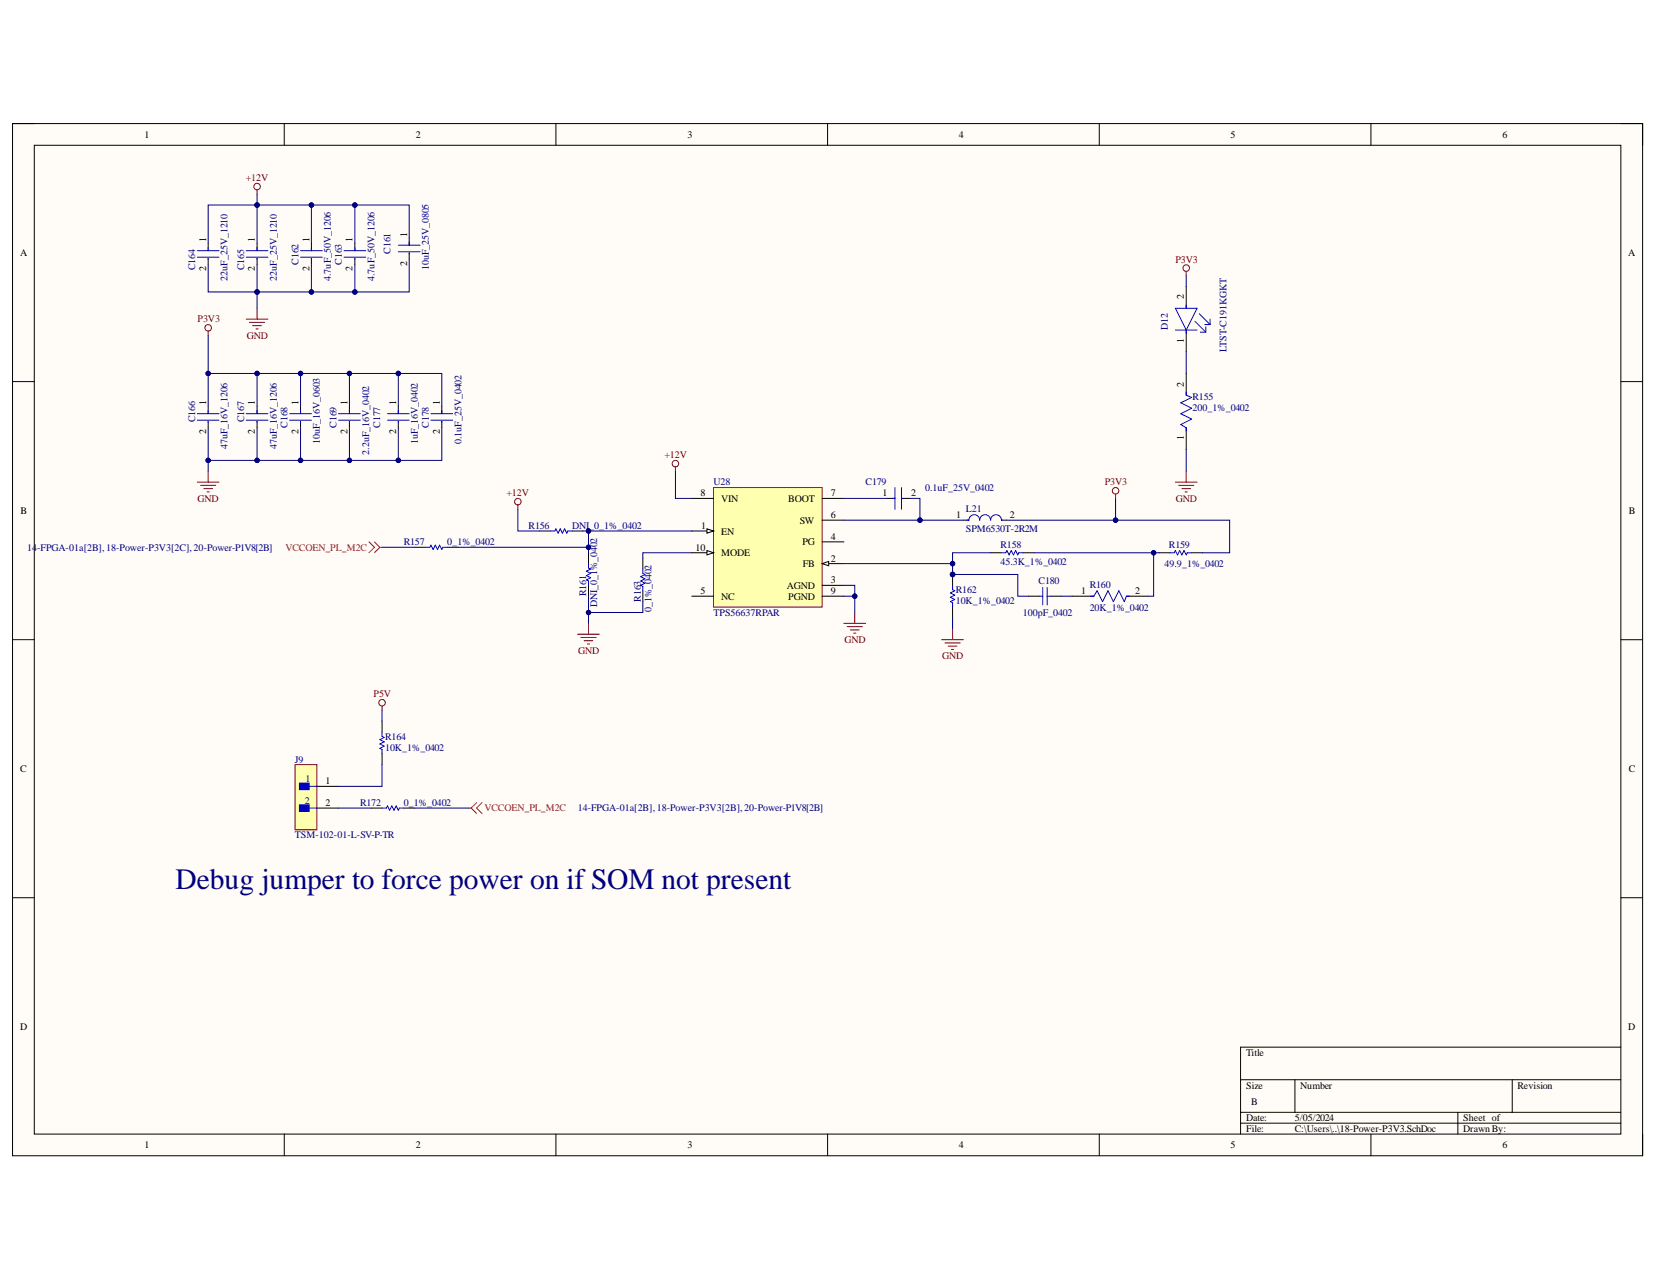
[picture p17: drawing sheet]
<svg xmlns="http://www.w3.org/2000/svg" width="279mm" height="216mm" viewBox="0 0 279 216" stroke-linecap="round" stroke-linejoin="round" font-family="sans-serif">
<defs><g id="words">
<text font-size="5" fill="#000080" x="29.6" y="149.8">Debug jumper to force power on if SOM not present</text>
<text font-size="2.5" fill="#000080" x="160.2" y="98.4">PIR16202</text>
<g font-size="1.7">
<text x="24.4" y="23.2">1</text>
<text x="70.1" y="23.2">2</text>
<text x="115.9" y="23.2">3</text>
<text x="161.7" y="23.2">4</text>
<text x="207.5" y="23.2">5</text>
<text x="253.3" y="23.2">6</text>
<text x="34.8" y="40.7" transform="rotate(-90 34.8 40.7)">1</text>
<text x="43" y="40.7" transform="rotate(-90 43 40.7)">1</text>
<text x="52.2" y="40.7" transform="rotate(-90 52.2 40.7)">1</text>
<text x="59.4" y="40.7" transform="rotate(-90 59.4 40.7)">1</text>
<text x="68.7" y="39.9" transform="rotate(-90 68.7 39.9)">1</text>
<text x="3.4" y="43.1">A</text>
<text x="34.8" y="45.7" transform="rotate(-90 34.8 45.7)">2</text>
<text x="43" y="45.7" transform="rotate(-90 43 45.7)">2</text>
<text x="52.2" y="45.7" transform="rotate(-90 52.2 45.7)">2</text>
<text x="59.4" y="45.7" transform="rotate(-90 59.4 45.7)">2</text>
<text x="68.7" y="44.8" transform="rotate(-90 68.7 44.8)">2</text>
<text x="274.6" y="43.1">A</text>
<text x="199.6" y="50.5" transform="rotate(-90 199.6 50.5)">2</text>
<text x="199.6" y="57.7" transform="rotate(-90 199.6 57.7)">1</text>
<text x="199.6" y="65.2" transform="rotate(-90 199.6 65.2)">2</text>
<text x="34.8" y="68.3" transform="rotate(-90 34.8 68.3)">1</text>
<text x="43" y="68.3" transform="rotate(-90 43 68.3)">1</text>
<text x="50.3" y="68.3" transform="rotate(-90 50.3 68.3)">1</text>
<text x="58.6" y="68.3" transform="rotate(-90 58.6 68.3)">1</text>
<text x="66.8" y="68.3" transform="rotate(-90 66.8 68.3)">1</text>
<text x="74.2" y="68.3" transform="rotate(-90 74.2 68.3)">1</text>
<text x="34.8" y="73.2" transform="rotate(-90 34.8 73.2)">2</text>
<text x="43" y="73.2" transform="rotate(-90 43 73.2)">2</text>
<text x="50.3" y="73.2" transform="rotate(-90 50.3 73.2)">2</text>
<text x="58.6" y="73.2" transform="rotate(-90 58.6 73.2)">2</text>
<text x="66.8" y="73.2" transform="rotate(-90 66.8 73.2)">2</text>
<text x="74.2" y="73.2" transform="rotate(-90 74.2 73.2)">2</text>
<text x="199.6" y="74.2" transform="rotate(-90 199.6 74.2)">1</text>
<text x="118.1" y="83.7">8</text>
<text x="140.1" y="83.7">7</text>
<text x="148.8" y="83.7">1</text>
<text x="153.6" y="83.7">2</text>
<text x="3.5" y="86.6">B</text>
<text x="118.2" y="89.2">1</text>
<text x="121.6" y="84.6">VIN</text>
<text x="132.9" y="84.6">BOOT</text>
<text x="134.9" y="88.2">SW</text>
<text x="140.1" y="87.3">6</text>
<text x="161.2" y="87.3">1</text>
<text x="170.3" y="87.3">2</text>
<text x="274.6" y="86.6">B</text>
<text x="117.3" y="92.8">10</text>
<text x="121.6" y="90.1">EN</text>
<text x="121.6" y="93.7">MODE</text>
<text x="135.3" y="91.9">PG</text>
<text x="135.4" y="95.6">FB</text>
<text x="140.1" y="94.7">2</text>
<text x="140.1" y="90.9">4</text>
<text x="118.1" y="100.1">5</text>
<text x="121.6" y="101.1">NC</text>
<text x="132.7" y="99.2">AGND</text>
<text x="132.9" y="101.1">PGND</text>
<text x="140.1" y="98.3">3</text>
<text x="140.1" y="100.1">9</text>
<text x="182.3" y="100.1">1</text>
<text x="191.4" y="100.1">2</text>
<text x="3.4" y="130.1">C</text>
<text x="274.6" y="130.1">C</text>
<text x="54.9" y="132.2">1</text>
<text x="54.9" y="135.8">2</text>
<text x="3.4" y="173.6">D</text>
<text x="274.6" y="173.6">D</text>
<text x="210.1" y="178">Title</text>
<text x="210.1" y="183.5">Size</text>
<text x="219.3" y="183.5">Number</text>
<text x="255.9" y="183.5">Revision</text>
<text x="210.1" y="189">Date:</text>
<text x="210.1" y="190.7">File:</text>
<text x="211" y="186.2">B</text>
<text x="218.3" y="189">5/05/2024</text>
<text x="218.3" y="190.7">C:\Users\..\18-Power-P3V3.SchDoc</text>
<text x="246.7" y="189">Sheet of</text>
<text x="246.7" y="190.7">DrawnBy:</text>
<text x="24.4" y="193.5">1</text>
<text x="70.1" y="193.5">2</text>
<text x="115.9" y="193.5">3</text>
<text x="161.7" y="193.5">4</text>
<text x="207.5" y="193.5">5</text>
<text x="253.3" y="193.5">6</text>
</g>
<g font-size="1.7" fill="#800000">
<text x="41.4" y="30.5">+12V</text>
<text x="198.2" y="44.3">P3V3</text>
<text x="33.3" y="54.3">P3V3</text>
<text x="41.6" y="57.1">GND</text>
<text x="112" y="77.2">+12V</text>
<text x="85.4" y="83.7">+12V</text>
<text x="186.3" y="81.8">P3V3</text>
<text x="33.3" y="84.6">GND</text>
<text x="198.3" y="84.6">GND</text>
<text x="97.5" y="110.2">GND</text>
<text x="142.4" y="108.3">GND</text>
<text x="158.9" y="111.1">GND</text>
<text x="63" y="117.6">P5V</text>
</g>
<g font-size="1.7" fill="#000080">
<text x="32.9" y="45.6" transform="rotate(-90 32.9 45.6)">C164</text>
<text x="38.4" y="47.4" transform="rotate(-90 38.4 47.4)">22uF_25V_1210</text>
<text x="41.2" y="45.6" transform="rotate(-90 41.2 45.6)">C165</text>
<text x="46.7" y="47.4" transform="rotate(-90 46.7 47.4)">22uF_25V_1210</text>
<text x="50.3" y="44.6" transform="rotate(-90 50.3 44.6)">C162</text>
<text x="55.8" y="47.4" transform="rotate(-90 55.8 47.4)">4.7uF_50V_1206</text>
<text x="57.7" y="44.6" transform="rotate(-90 57.7 44.6)">C163</text>
<text x="63.2" y="47.4" transform="rotate(-90 63.2 47.4)">4.7uF_50V_1206</text>
<text x="65.9" y="42.8" transform="rotate(-90 65.9 42.8)">C161</text>
<text x="72.3" y="45.6" transform="rotate(-90 72.3 45.6)">10uF_25V_0805</text>
<text x="196.9" y="55.6" transform="rotate(-90 196.9 55.6)">D12</text>
<text x="206.8" y="59.2" transform="rotate(-90 206.8 59.2)">LTST-C191KGKT</text>
<text x="32.9" y="71.2" transform="rotate(-90 32.9 71.2)">C166</text>
<text x="41.2" y="71.2" transform="rotate(-90 41.2 71.2)">C167</text>
<text x="201.1" y="67.4">R155</text>
<text x="201.1" y="69.2">200_1%_0402</text>
<text x="38.4" y="75.7" transform="rotate(-90 38.4 75.7)">47uF_16V_1206</text>
<text x="46.7" y="75.7" transform="rotate(-90 46.7 75.7)">47uF_16V_1206</text>
<text x="48.5" y="72.1" transform="rotate(-90 48.5 72.1)">C168</text>
<text x="53.9" y="74.9" transform="rotate(-90 53.9 74.9)">10uF_16V_0603</text>
<text x="56.7" y="72.1" transform="rotate(-90 56.7 72.1)">C169</text>
<text x="62.2" y="76.7" transform="rotate(-90 62.2 76.7)">2.2uF_16V_0402</text>
<text x="64.1" y="72.1" transform="rotate(-90 64.1 72.1)">C177</text>
<text x="70.4" y="74.9" transform="rotate(-90 70.4 74.9)">1uF_16V_0402</text>
<text x="72.3" y="72.1" transform="rotate(-90 72.3 72.1)">C178</text>
<text x="77.8" y="74.9" transform="rotate(-90 77.8 74.9)">0.1uF_25V_0402</text>
<text x="120.3" y="81.8">U28</text>
<text x="145.9" y="81.8">C179</text>
<text x="156" y="82.7">0.1uF_25V_0402</text>
<text x="89.1" y="89.2">R156</text>
<text x="96.5" y="89.2">DNI_0_1%_0402</text>
<text x="162.9" y="86.4">L21</text>
<text x="162.9" y="89.7">SPM6530T-2R2M</text>
<text x="4.6" y="92.8">14-FPGA-01a[2B],18-Power-P3V3[2C],20-Power-P1V8[2B]</text>
<text x="68.1" y="91.9">R157</text>
<text x="75.4" y="91.9">0_1%_0402</text>
<text x="168.7" y="92.3">R158</text>
<text x="168.7" y="95.2">45.3K_1%_0402</text>
<text x="196.3" y="95.6">49.9_1%_0402</text>
<text x="197.1" y="92.3">R159</text>
<text x="98.8" y="100.5" transform="rotate(-90 98.8 100.5)">R161</text>
<text x="108.1" y="101.4" transform="rotate(-90 108.1 101.4)">R163</text>
<text x="161.2" y="100">R162</text>
<text x="161.2" y="101.8">10K_1%_0402</text>
<text x="175.1" y="98.5">C180</text>
<text x="183.7" y="99">R160</text>
<text x="100.7" y="102.3" transform="rotate(-90 100.7 102.3)">DNI_0_1%_0402</text>
<text x="109.8" y="103.2" transform="rotate(-90 109.8 103.2)">0_1%_0402</text>
<text x="120.3" y="103.8">TPS56637RPAR</text>
<text x="172.5" y="103.8">100pF_0402</text>
<text x="183.7" y="103">20K_1%_0402</text>
<text x="64.9" y="124.7">R164</text>
<text x="49.7" y="128.5">J9</text>
<text x="51.5" y="131.8">1</text>
<text x="64.9" y="126.5">10K_1%_0402</text>
<text x="51.4" y="135.5">2</text>
<text x="60.7" y="135.8">R172</text>
<text x="68.1" y="135.8">0_1%_0402</text>
<text x="97.4" y="136.7">14-FPGA-01a[2B],18-Power-P3V3[2B],20-Power-P1V8[2B]</text>
<text x="49.7" y="141.3">TSM-102-01-L-SV-P-TR</text>
</g>
<g font-size="1.7" fill="#f00">
<text x="48.1" y="92.8">VCCOEN_PL_M2C</text>
<text x="81.7" y="136.7">VCCOEN_PL_M2C</text>
</g>
</g></defs>
<path d="M2.1 20.8h274.9v174h-274.9z" fill-rule="evenodd" fill="#fffcf8"/>
<path d="M2.1 20.8h274.9v174h-274.9z" fill="none" stroke="#000" stroke-width=".17"/>
<path d="M5.8 24.5h267.5v166.6h-267.5z" fill-rule="evenodd" fill="#fffcf8"/>
<g fill="none" stroke="#000" stroke-width=".17">
<path d="M2.1 20.8h3.7M5.8 24.5h267.5v166.6h-267.5zM47.9 20.8v3.7M93.7 20.8v3.7M139.5 20.8v3.7M185.4 20.8v3.7M231.2 20.8v3.7M273.3 20.8h3.7v3.7M35.1 41v1.3M35.1 43.5v1.1M43.3 41v1.3M43.3 43.5v1.1"/>
<path d="M52.5 41v1.3M52.5 43.5v1.1M59.8 41v1.3M59.8 43.5v1.1M69 40.1v1.2M69 42.6v1.1M200 48.3v3.7M200 55.6v3.7M2.1 64.3h3.7M35.1 68.4v1.3M35.1 71v1.1M43.3 68.4v1.3"/>
<path d="M43.3 71v1.1M50.7 68.4v1.3M50.7 71v1.1M58.9 68.4v1.3M58.9 71v1.1M67.2 68.4v1.3M67.2 71v1.1M74.5 68.4v1.3M74.5 71v1.1M200 62.9v3.7M200 72.1v3.7M273.3 64.3h3.7"/>
<path d="M2.1 107.8h3.7M273.3 107.8h3.7M2.1 151.3h3.7M273.3 151.3h3.7M273.3 176.5h-64.1v14.6M47.9 191.1v3.7M93.7 191.1v3.7M139.5 191.1v3.7M185.4 191.1v3.7M209.2 182h64.1M209.2 187.5h64.1M209.2 189.3h64.1"/>
<path d="M218.3 182v5.5M231.2 191.1v3.7M245.8 187.5v3.6M255 182v5.5M277 191.1v3.7"/>
</g>
<g fill="none" stroke="#800000" stroke-width=".17">
<path d="M43.3 32v.7M35.1 55.8v.7M41.5 53.8h3.7M42.1 54.3h2.5M42.6 54.9h1.5M43.2 55.4h.3M43.3 52v1.8M200 45.7v.8M35.1 79.4v1.9M200 79.4v1.9M33.3 81.3h3.6M33.8 81.8h2.6"/>
<path d="M34.4 82.4h1.4M34.9 82.9h.4M198.2 81.3h3.6M198.7 81.8h2.6M199.3 82.4h1.4M199.8 82.9h.4"/>
<circle cx="43.3" cy="31.4" r=".55"/>
<circle cx="35.1" cy="55.3" r=".55"/>
<circle cx="200" cy="45.2" r=".55"/>
</g>
<g fill="none" stroke="#00f" stroke-width=".17">
<path d="M33.3 42.3h3.6M33.3 43.3h3.6M35.1 41.7v.6M35.1 43.5v.2M41.5 42.3h3.7M41.5 43.3h3.7M43.3 41.7v.6M43.3 43.5v.2M50.7 42.3h3.6M50.7 43.3h3.6M52.5 41.7v.6M52.5 43.5v.2"/>
<path d="M58 42.3h3.7M58 43.3h3.7M59.8 41.7v.6M59.8 43.5v.2M67.2 41.3h3.6M67.2 42.4h3.6M69 40.8v.5M69 42.6v.2M198.2 52h3.6l-1.8 3.6zM198.2 55.6h3.6M200 51.4v.6M200 55.6v.6"/>
<path d="M201.5 54.2l1.8 1.8M202.2 52.9l1.8 1.8M202.4 56h.9M203.1 54.7h.9M203.3 55.1v.9M204 53.8v.9M33.3 69.7h3.6M33.3 70.8h3.6M35.1 69.2v.5M35.1 71v.2M41.5 69.7h3.7M41.5 70.8h3.7"/>
<path d="M43.3 69.2v.5M43.3 71v.2M48.8 69.7h3.7M48.8 70.8h3.7M50.7 69.2v.5M50.7 71v.2M57.1 69.7h3.7M57.1 70.8h3.7M58.9 69.2v.5M58.9 71v.2M65.3 69.7h3.7M65.3 70.8h3.7"/>
<path d="M67.2 69.2v.5M67.2 71v.2M72.7 69.7h3.6M72.7 70.8h3.6M74.5 69.2v.5M74.5 71v.2M200 66.1v.5l.9 .4-1.8 .9 1.8 .9-1.8 .9 1.8 .9-1.8 1 .9 .5v.6"/>
</g>
<path d="M120.3 82.2h18.3v20.1h-18.3z" fill-rule="evenodd" fill="#ffffb0"/>
<path d="M120.3 82.2h18.3v20.1h-18.3z" fill="none" stroke="#800000" stroke-width=".17"/>
<path d="M116.6 84h3.7M116.6 89.5h3.7M138.6 84h3.7" fill="none" stroke="#000" stroke-width=".17"/>
<path d="M119.2 89.1l1.1 .4-1.1 .4z" fill="#f8fcff"/>
<path d="M119.2 89.1l1.1 .4-1.1 .4zM138.6 95h3.7" fill="none" stroke="#000" stroke-width=".17"/>
<path d="M138.6 95l1.1-.4v.8z" fill="#f8fcff"/>
<path d="M116.6 93.2h3.7M138.6 95l1.1-.4v.8z" fill="none" stroke="#000" stroke-width=".17"/>
<path d="M119.2 92.8l1.1 .4-1.1 .3z" fill="#f8fcff"/>
<g fill="none" stroke="#000" stroke-width=".17">
<path d="M91 89.5h1.8M96.5 89.5h1.8M99.2 93.2v1.8M99.2 98.7v1.8M108.4 94.1v1.8M108.4 99.6v1.8M119.2 92.8l1.1 .4-1.1 .3zM138.6 91.3h3.7M138.6 87.7h3.7M138.6 98.7h3.7M149.6 84h1.3M152.2 84h1.1"/>
<path d="M162.4 87.7h1M167 93.2h1.9M168.9 87.7h.9M172.5 93.2h1.9M195.4 93.2h1.9M200.9 93.2h1.9M116.6 100.5h3.7M138.6 100.5h3.7M160.6 102.3v1.8M173.4 100.5h1.9M177.1 100.5h1.8M180.8 100.5h3.6"/>
<path d="M189.9 100.5h3.7"/>
</g>
<g fill="none" stroke="#800000" stroke-width=".17">
<path d="M113.9 78.7v.7M87.3 85.1v.7M188.1 83.3v.7M97.4 106.9h3.7M97.9 107.4h2.6M98.5 108h1.5M99 108.5h.4M99.2 105.1v1.8M142.3 105.1h3.7M142.8 105.6h2.6M143.4 106.2h1.5M143.9 106.7h.4"/>
<path d="M144.1 103.2v1.9M158.8 107.8h3.6M159.3 108.4h2.6M159.9 108.9h1.4M160.4 109.5h.4M160.6 106v1.8"/>
<circle cx="113.9" cy="78.1" r=".55"/>
<circle cx="87.3" cy="84.6" r=".55"/>
<circle cx="188.1" cy="82.7" r=".55"/>
</g>
<g fill="none" stroke="#00f" stroke-width=".17">
<path d="M92.8 89.5h.8l.1-.4 .4 .8 .4-.8 .3 .8 .4-.8 .4 .8 .1-.4h.8M99.2 95v.7l.4 .2-.7 .4 .7 .3-.7 .4 .7 .4-.7 .3 .3 .2v.8M108.4 95.9v.7l.4 .2-.8 .4 .8 .4-.8 .3 .8 .4-.8 .4 .4 .1v.8M150.4 84h.5M150.9 82.2v3.6M152 82.2v3.6M152.2 84h.2M160.6 98.7v.7l.4 .2-.8 .3 .8 .4-.8 .4 .8 .3-.8 .4 .4 .2v.7M163 87.7h.4a.91 .91 0 0 1 .9-1 .91 .91 0 0 1 .9 1 .92 .92 0 0 1 .9-1 .92 .92 0 0 1 .9 1 .92 .92 0 0 1 .9-1 .92 .92 0 0 1 1 1h.1M168.9 93.2h.7l.2-.4 .3 .7 .4-.7 .4 .7 .3-.7 .4 .7 .2-.3h.7M175.8 99v3M176.6 99v3"/>
<path d="M197.3 93.2h.7l.2-.4 .3 .7 .4-.7 .4 .7 .3-.7 .4 .7 .2-.3h.7M175.3 100.5h.5M176.6 100.5h.5M183.9 100.5h.5l.6-.9 .9 1.8 .9-1.8 .9 1.8 1-1.8 .9 1.8 .3-.9h.6"/>
</g>
<path d="M200 46.5v1.8M200 59.3v3.6M35.1 72.1v5.5M200 75.8v3.6" fill="none" stroke="#000080" stroke-width=".17"/>
<circle cx="35.1" cy="77.6" r=".37" fill="#000080"/>
<g fill="none" stroke="#000080" stroke-width=".17">
<path d="M35.1 62.9v5.5"/>
<circle cx="35.1" cy="77.6" r=".37"/>
</g>
<circle cx="35.1" cy="62.9" r=".37" fill="#000080"/>
<g fill="none" stroke="#000080" stroke-width=".17">
<path d="M43.3 72.1v5.5"/>
<circle cx="35.1" cy="62.9" r=".37"/>
</g>
<circle cx="43.3" cy="77.6" r=".37" fill="#000080"/>
<g fill="none" stroke="#000080" stroke-width=".17">
<path d="M43.3 62.9v5.5"/>
<circle cx="43.3" cy="77.6" r=".37"/>
</g>
<circle cx="43.3" cy="62.9" r=".37" fill="#000080"/>
<g fill="none" stroke="#000080" stroke-width=".17">
<path d="M50.7 72.1v5.5"/>
<circle cx="43.3" cy="62.9" r=".37"/>
</g>
<circle cx="50.7" cy="77.6" r=".37" fill="#000080"/>
<g fill="none" stroke="#000080" stroke-width=".17">
<path d="M50.7 62.9v5.5"/>
<circle cx="50.7" cy="77.6" r=".37"/>
</g>
<circle cx="50.7" cy="62.9" r=".37" fill="#000080"/>
<g fill="none" stroke="#000080" stroke-width=".17">
<path d="M58.9 72.1v5.5"/>
<circle cx="50.7" cy="62.9" r=".37"/>
</g>
<circle cx="58.9" cy="77.6" r=".37" fill="#000080"/>
<g fill="none" stroke="#000080" stroke-width=".17">
<path d="M58.9 62.9v5.5"/>
<circle cx="58.9" cy="77.6" r=".37"/>
</g>
<circle cx="58.9" cy="62.9" r=".37" fill="#000080"/>
<g fill="none" stroke="#000080" stroke-width=".17">
<path d="M67.2 72.1v5.5"/>
<circle cx="58.9" cy="62.9" r=".37"/>
</g>
<circle cx="67.2" cy="77.6" r=".37" fill="#000080"/>
<g fill="none" stroke="#000080" stroke-width=".17">
<path d="M67.2 62.9v5.5"/>
<circle cx="67.2" cy="77.6" r=".37"/>
</g>
<circle cx="67.2" cy="62.9" r=".37" fill="#000080"/>
<g fill="none" stroke="#000080" stroke-width=".17">
<path d="M52.5 44.6v4.6h-9.2"/>
<circle cx="67.2" cy="62.9" r=".37"/>
</g>
<circle cx="43.3" cy="49.2" r=".37" fill="#000080"/>
<circle cx="43.3" cy="49.2" r=".37" fill="none" stroke="#000080" stroke-width=".17"/>
<circle cx="52.5" cy="49.2" r=".37" fill="#000080"/>
<g fill="none" stroke="#000080" stroke-width=".17">
<path d="M59.8 44.6v4.6h-7.3"/>
<circle cx="52.5" cy="49.2" r=".37"/>
</g>
<circle cx="52.5" cy="49.2" r=".37" fill="#000080"/>
<circle cx="52.5" cy="49.2" r=".37" fill="none" stroke="#000080" stroke-width=".17"/>
<circle cx="59.8" cy="49.2" r=".37" fill="#000080"/>
<g fill="none" stroke="#000080" stroke-width=".17">
<path d="M43.3 34.6h9.2v6.4"/>
<circle cx="59.8" cy="49.2" r=".37"/>
</g>
<circle cx="52.5" cy="34.6" r=".37" fill="#000080"/>
<circle cx="52.5" cy="34.6" r=".37" fill="none" stroke="#000080" stroke-width=".17"/>
<circle cx="43.3" cy="34.6" r=".37" fill="#000080"/>
<g fill="none" stroke="#000080" stroke-width=".17">
<path d="M52.5 34.6h7.3v6.4"/>
<circle cx="43.3" cy="34.6" r=".37"/>
</g>
<circle cx="59.8" cy="34.6" r=".37" fill="#000080"/>
<circle cx="59.8" cy="34.6" r=".37" fill="none" stroke="#000080" stroke-width=".17"/>
<circle cx="52.5" cy="34.6" r=".37" fill="#000080"/>
<g fill="none" stroke="#000080" stroke-width=".17">
<path d="M43.3 34.6h-8.2v6.4"/>
<circle cx="52.5" cy="34.6" r=".37"/>
</g>
<circle cx="43.3" cy="34.6" r=".37" fill="#000080"/>
<g fill="none" stroke="#000080" stroke-width=".17">
<path d="M35.1 44.6v4.6h8.2"/>
<circle cx="43.3" cy="34.6" r=".37"/>
</g>
<circle cx="43.3" cy="49.2" r=".37" fill="#000080"/>
<g fill="none" stroke="#000080" stroke-width=".17">
<path d="M59.8 34.6h9.2v5.5"/>
<circle cx="43.3" cy="49.2" r=".37"/>
</g>
<circle cx="59.8" cy="34.6" r=".37" fill="#000080"/>
<g fill="none" stroke="#000080" stroke-width=".17">
<path d="M69 43.7v5.5h-9.2"/>
<circle cx="59.8" cy="34.6" r=".37"/>
</g>
<circle cx="59.8" cy="49.2" r=".37" fill="#000080"/>
<g fill="none" stroke="#000080" stroke-width=".17">
<path d="M142.3 100.5h1.8"/>
<circle cx="59.8" cy="49.2" r=".37"/>
</g>
<circle cx="144.1" cy="100.5" r=".37" fill="#000080"/>
<g fill="none" stroke="#000080" stroke-width=".17">
<path d="M113.9 79.4v4.6h2.7M87.3 85.8v3.7h3.7M99.2 89.5v3.7"/>
<circle cx="144.1" cy="100.5" r=".37"/>
</g>
<circle cx="99.2" cy="92.2" r=".37" fill="#000080"/>
<circle cx="99.2" cy="92.2" r=".37" fill="none" stroke="#000080" stroke-width=".17"/>
<circle cx="99.2" cy="89.5" r=".37" fill="#000080"/>
<g fill="none" stroke="#000080" stroke-width=".17">
<path d="M116.6 93.2h-8.2v.9M108.4 101.4v1.8h-9.2"/>
<circle cx="99.2" cy="89.5" r=".37"/>
</g>
<circle cx="99.2" cy="103.2" r=".36" fill="#000080"/>
<g fill="none" stroke="#000080" stroke-width=".17">
<path d="M142.3 84h7.3M153.3 84h1.8v3.7"/>
<circle cx="99.2" cy="103.2" r=".36"/>
</g>
<circle cx="155.1" cy="87.7" r=".37" fill="#000080"/>
<g fill="none" stroke="#000080" stroke-width=".17">
<path d="M142.3 95h18.3v1.8M160.6 104.1v1.9"/>
<circle cx="155.1" cy="87.7" r=".37"/>
</g>
<circle cx="160.6" cy="95" r=".37" fill="#000080"/>
<g fill="none" stroke="#000080" stroke-width=".17">
<path d="M167 93.2h-6.4v1.8"/>
<circle cx="160.6" cy="95" r=".37"/>
</g>
<circle cx="160.6" cy="95" r=".37" fill="#000080"/>
<g fill="none" stroke="#000080" stroke-width=".17">
<path d="M194.5 93.2v7.3h-.9"/>
<circle cx="160.6" cy="95" r=".37"/>
</g>
<circle cx="194.5" cy="93.2" r=".37" fill="#000080"/>
<g fill="none" stroke="#000080" stroke-width=".17">
<path d="M160.6 96.8h11v3.7h1.8M188.1 84v3.7M178.9 100.5h1.9"/>
<circle cx="194.5" cy="93.2" r=".37"/>
</g>
<circle cx="188.1" cy="87.7" r=".37" fill="#000080"/>
<g fill="none" stroke="#000080" stroke-width=".17">
<path d="M98.3 89.5h18.3"/>
<circle cx="188.1" cy="87.7" r=".37"/>
</g>
<circle cx="99.2" cy="89.5" r=".37" fill="#000080"/>
<g fill="none" stroke="#000080" stroke-width=".17">
<path d="M142.3 98.7h1.8v4.5"/>
<circle cx="99.2" cy="89.5" r=".37"/>
</g>
<circle cx="144.1" cy="100.5" r=".37" fill="#000080"/>
<g fill="none" stroke="#000080" stroke-width=".17">
<path d="M142.3 87.7h20.1"/>
<circle cx="144.1" cy="100.5" r=".37"/>
</g>
<circle cx="155.1" cy="87.7" r=".37" fill="#000080"/>
<g fill="none" stroke="#000080" stroke-width=".17">
<path d="M169.8 87.7h37.5v5.5h-4.5"/>
<circle cx="155.1" cy="87.7" r=".37"/>
</g>
<circle cx="188.1" cy="87.7" r=".37" fill="#000080"/>
<g fill="none" stroke="#000080" stroke-width=".17">
<path d="M174.4 93.2h21"/>
<circle cx="188.1" cy="87.7" r=".37"/>
</g>
<circle cx="194.5" cy="93.2" r=".37" fill="#000080"/>
<g fill="none" stroke="#000080" stroke-width=".17">
<path d="M99.2 100.5v4.6"/>
<circle cx="194.5" cy="93.2" r=".37"/>
</g>
<circle cx="99.2" cy="103.2" r=".36" fill="#000080"/>
<g fill="none" stroke="#000080" stroke-width=".17">
<path d="M35.1 56.5v6.4h39.4v5.5"/>
<circle cx="99.2" cy="103.2" r=".36"/>
</g>
<circle cx="67.2" cy="62.9" r=".37" fill="#000080"/>
<circle cx="67.2" cy="62.9" r=".37" fill="none" stroke="#000080" stroke-width=".17"/>
<circle cx="58.9" cy="62.9" r=".37" fill="#000080"/>
<circle cx="58.9" cy="62.9" r=".37" fill="none" stroke="#000080" stroke-width=".17"/>
<circle cx="50.7" cy="62.9" r=".37" fill="#000080"/>
<circle cx="50.7" cy="62.9" r=".37" fill="none" stroke="#000080" stroke-width=".17"/>
<circle cx="43.3" cy="62.9" r=".37" fill="#000080"/>
<circle cx="43.3" cy="62.9" r=".37" fill="none" stroke="#000080" stroke-width=".17"/>
<circle cx="35.1" cy="62.9" r=".37" fill="#000080"/>
<g fill="none" stroke="#000080" stroke-width=".17">
<path d="M43.3 44.6v7.4"/>
<circle cx="35.1" cy="62.9" r=".37"/>
</g>
<circle cx="43.3" cy="49.2" r=".37" fill="#000080"/>
<g fill="none" stroke="#000080" stroke-width=".17">
<path d="M43.3 32.7v8.3"/>
<circle cx="43.3" cy="49.2" r=".37"/>
</g>
<circle cx="43.3" cy="34.6" r=".37" fill="#000080"/>
<g fill="none" stroke="#000080" stroke-width=".17">
<path d="M74.5 72.1v5.5h-39.4v1.8"/>
<circle cx="43.3" cy="34.6" r=".37"/>
</g>
<circle cx="35.1" cy="77.6" r=".37" fill="#000080"/>
<circle cx="35.1" cy="77.6" r=".37" fill="none" stroke="#000080" stroke-width=".17"/>
<circle cx="43.3" cy="77.6" r=".37" fill="#000080"/>
<circle cx="43.3" cy="77.6" r=".37" fill="none" stroke="#000080" stroke-width=".17"/>
<circle cx="50.7" cy="77.6" r=".37" fill="#000080"/>
<circle cx="50.7" cy="77.6" r=".37" fill="none" stroke="#000080" stroke-width=".17"/>
<circle cx="58.9" cy="77.6" r=".37" fill="#000080"/>
<circle cx="58.9" cy="77.6" r=".37" fill="none" stroke="#000080" stroke-width=".17"/>
<circle cx="67.2" cy="77.6" r=".37" fill="#000080"/>
<g fill="none" stroke="#000080" stroke-width=".17">
<path d="M64.4 92.2h5.5M77.2 92.2h22"/>
<circle cx="67.2" cy="77.6" r=".37"/>
</g>
<path d="M62.2 91.3l.9 .9-.9 1M63.1 91.3l1 .9M64.1 92.2l-1 1M64.1 92.2h.3" fill="none" stroke="#f00" stroke-width=".17"/>
<path d="M69.9 92.2h1.8M75.4 92.2h1.8" fill="none" stroke="#000" stroke-width=".17"/>
<path d="M71.7 92.2h.8l.2-.3 .3 .7 .4-.7 .4 .7 .3-.7 .4 .7 .2-.4h.7" fill="none" stroke="#00f" stroke-width=".17"/>
<circle cx="99.2" cy="92.2" r=".37" fill="#000080"/>
<circle cx="99.2" cy="92.2" r=".37" fill="none" stroke="#000080" stroke-width=".17"/>
<path d="M49.8 128.9h3.6v11h-3.6z" fill-rule="evenodd" fill="#ffffb0"/>
<path d="M49.8 128.9h3.6v11h-3.6z" fill="none" stroke="#800000" stroke-width=".17"/>
<path d="M50.5 132h1.6v1.1h-1.6z" fill-rule="evenodd" fill="#00f"/>
<path d="M50.5 132h1.6v1.1h-1.6zM52.1 132.5h1.3" fill="none" stroke="#00f" stroke-width=".17"/>
<path d="M50.5 135.6h1.6v1.1h-1.6z" fill-rule="evenodd" fill="#00f"/>
<path d="M50.5 135.6h1.6v1.1h-1.6zM52.1 136.2h1.3M64.4 136.2h.8l.1-.4 .4 .8 .4-.8 .3 .8 .4-.8 .4 .8 .1-.4h.8M64.4 123.4v.7l.4 .2-.7 .4 .7 .3-.7 .4 .7 .4-.7 .3 .3 .2v.7" fill="none" stroke="#00f" stroke-width=".17"/>
<path d="M53.4 132.5h3.7M53.4 136.2h3.7M62.6 136.2h1.8M64.4 121.5v1.9M64.4 127v1.9M68.1 136.2h1.8" fill="none" stroke="#000" stroke-width=".17"/>
<path d="M79.1 136.2h.3M79.4 136.2l1 .9M80.4 135.3l-1 .9M81.3 135.3l-.9 .9 .9 .9" fill="none" stroke="#f00" stroke-width=".17"/>
<path d="M64.4 119.7v1.8M57.1 136.2h5.5M64.4 128.9v3.6h-7.3M69.9 136.2h9.2" fill="none" stroke="#000080" stroke-width=".17"/>
<g fill="none" stroke="#800000" stroke-width=".17">
<path d="M64.4 119v.7"/>
<circle cx="64.4" cy="118.4" r=".55"/>
</g>
<use href="#words"/>
</svg>
